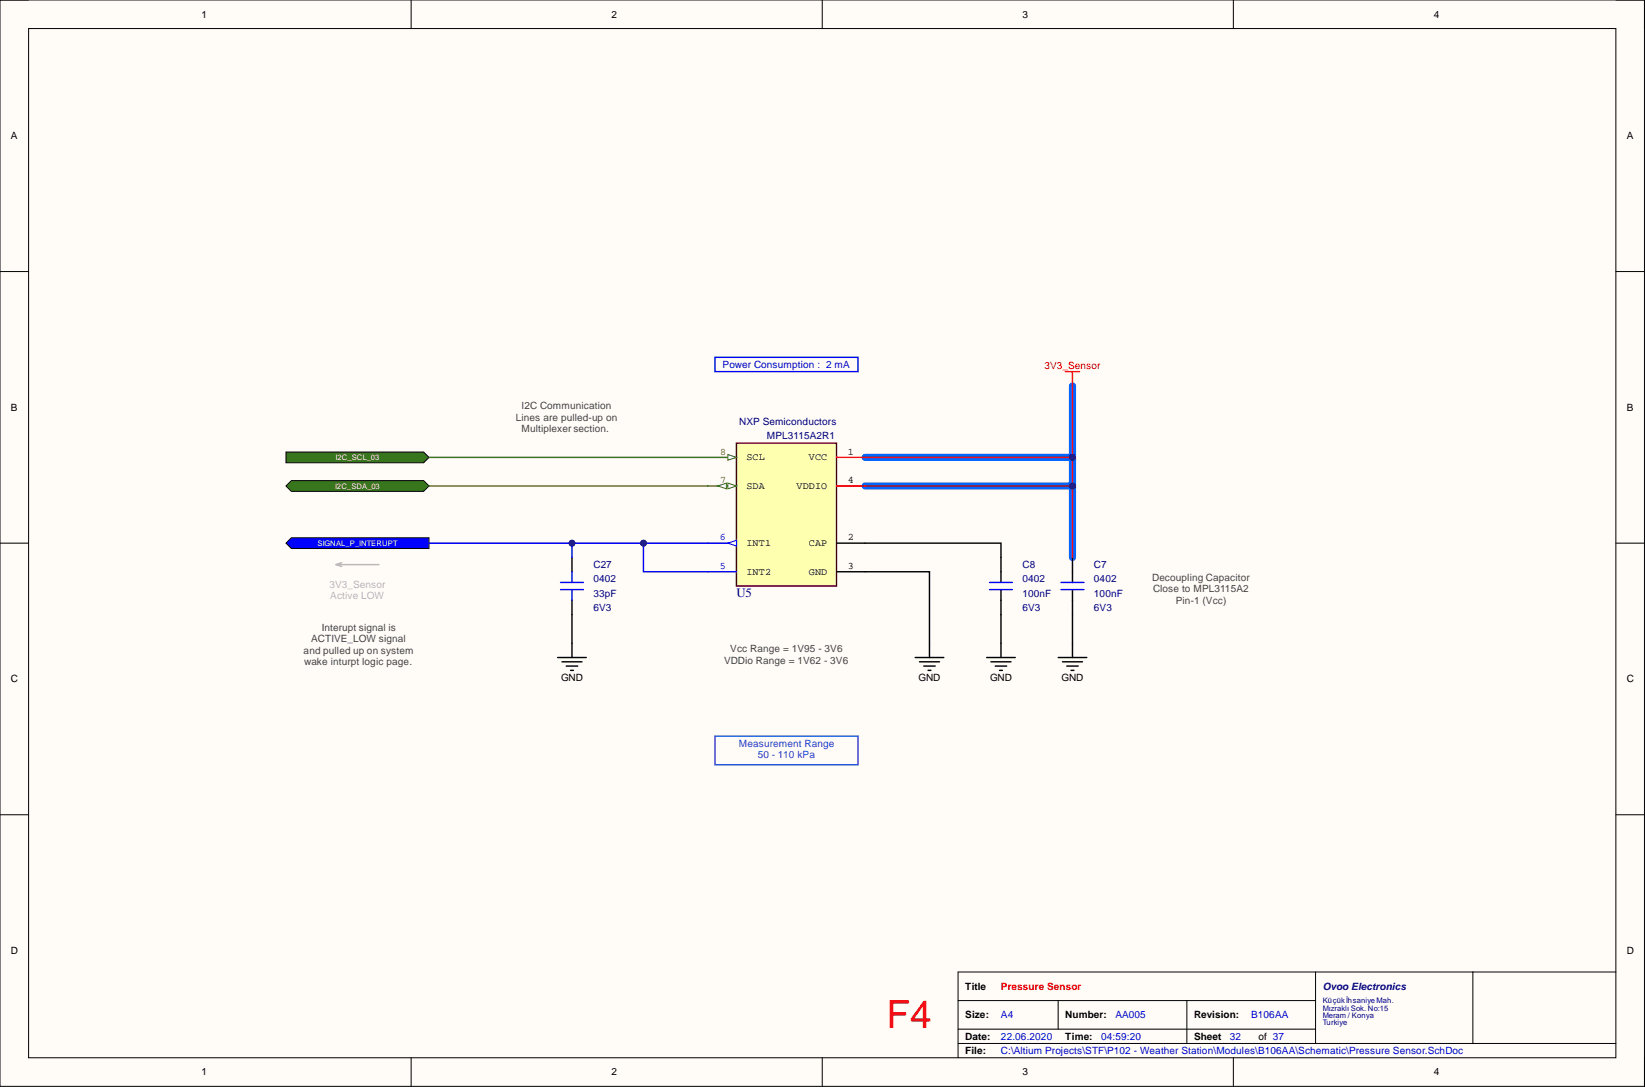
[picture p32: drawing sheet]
<svg xmlns="http://www.w3.org/2000/svg" width="292mm" height="193mm" viewBox="0 0 292 193" stroke-linecap="round" stroke-linejoin="round" font-family="sans-serif">
<defs><g id="words">
<text font-size="6.9" fill="#f00" x="157.4" y="182.5">F4</text>
<text font-size="2.3" fill="#000080" x="130.8" y="106.1">U5</text>
<g font-size="1.8">
<text x="35.8" y="3.1">1</text>
<text x="108.6" y="3.1">2</text>
<text x="181.6" y="3.1">3</text>
<text x="254.6" y="3.1">4</text>
<text x="1.9" y="24.7">A</text>
<text x="288.9" y="24.7">A</text>
<text x="1.9" y="72.9">B</text>
<text x="288.9" y="72.9">B</text>
<text x="132.5" y="81.7">SCL</text>
<text x="143.6" y="81.7">VCC</text>
<text x="150.6" y="80.7">1</text>
<text x="132.5" y="86.8">SDA</text>
<text x="141.4" y="86.8">VDDIO</text>
<text x="150.6" y="85.8">4</text>
<text x="150.6" y="95.9">2</text>
<text x="132.5" y="96.9">INT1</text>
<text x="143.6" y="96.9">CAP</text>
<text x="150.6" y="101">3</text>
<text x="132.5" y="102">INT2</text>
<text x="143.6" y="102">GND</text>
<text x="1.9" y="121.1">C</text>
<text x="99.6" y="120.9">GND</text>
<text x="163.1" y="120.9">GND</text>
<text x="175.8" y="120.9">GND</text>
<text x="188.5" y="120.9">GND</text>
<text x="288.9" y="121.1">C</text>
<text x="1.9" y="169.3">D</text>
<text x="288.9" y="169.3">D</text>
<text x="171.4" y="175.7">Title</text>
<text x="171.4" y="180.8">Size:</text>
<text x="171.4" y="184.6">Date:</text>
<text x="189.2" y="180.8">Number:</text>
<text x="189.2" y="184.6">Time:</text>
<text x="212" y="180.8">Revision:</text>
<text x="212" y="184.6">Sheet</text>
<text x="223.4" y="184.6">of 37</text>
<text x="35.8" y="190.9">1</text>
<text x="108.6" y="190.9">2</text>
<text x="171.4" y="187.1">File:</text>
<text x="181.6" y="190.9">3</text>
<text x="254.6" y="190.9">4</text>
</g>
<g font-size="1.8" fill="#00f">
<text x="128.3" y="65.3">Power Consumption : 2 mA</text>
<text x="127.8" y="95.9">6</text>
<text x="127.8" y="101">5</text>
<text x="177.7" y="184.6">22.06.2020</text>
<text x="177.7" y="180.8">A4</text>
<text x="195.5" y="184.6">04:59:20</text>
<text x="198.1" y="180.8">AA005</text>
<text x="218.4" y="184.6">32</text>
<text x="222.2" y="180.8">B106AA</text>
<text x="177.7" y="187.1">C:\Altium Projects\STF\P102 - Weather Station\Modules\B106AA\Schematic\Pressure Sensor.SchDoc</text>
</g>
<g font-size="1.8" fill="#f00">
<text x="185.4" y="65.5">3V3_Sensor</text>
<text x="177.7" y="175.7">Pressure Sensor</text>
</g>
<g font-size="1.8" fill="#434343">
<text x="91.6" y="74.7">Lines are pulled-up on</text>
<text x="92.6" y="72.7">I2C Communication</text>
<text x="92.6" y="76.7">Multiplexer section.</text>
<text x="204.6" y="103.1">Decoupling Capacitor</text>
<text x="204.7" y="105.1">Close to MPL3115A2</text>
<text x="208.8" y="107.2">Pin-1 (Vcc)</text>
<text x="57.1" y="112">Interupt signal is</text>
<text x="53.9" y="116">and pulled up on system</text>
<text x="54" y="118.1">wake inturpt logic page.</text>
<text x="55.3" y="114">ACTIVE_LOW signal</text>
<text x="128.6" y="117.8">VDDio Range = 1V62 - 3V6</text>
<text x="129.7" y="115.8">Vcc Range = 1V95 - 3V6</text>
</g>
<g font-size="1.8" fill="#000080">
<text x="131.3" y="75.4">NXP Semiconductors</text>
<text x="136.2" y="78">MPL3115A2R1</text>
<text x="105.4" y="100.8">C27</text>
<text x="181.6" y="100.8">C8</text>
<text x="194.2" y="100.8">C7</text>
<text x="105.4" y="103.4">0402</text>
<text x="105.4" y="105.9">33pF</text>
<text x="181.6" y="103.4">0402</text>
<text x="181.6" y="105.9">100nF</text>
<text x="194.2" y="103.4">0402</text>
<text x="194.2" y="105.9">100nF</text>
<text x="105.4" y="108.4">6V3</text>
<text x="181.6" y="108.4">6V3</text>
<text x="194.2" y="108.4">6V3</text>
<text x="234.9" y="175.7">Ovoo Electronics</text>
</g>
<g font-size="1.8" fill="#38761d">
<text x="127.9" y="80.7">8</text>
<text x="127.9" y="85.8">7</text>
</g>
<g font-size="1.8" fill="#b7b7b7">
<text x="58.5" y="104.4">3V3_Sensor</text>
<text x="58.7" y="106.4">Active LOW</text>
</g>
<g font-size="1.8" fill="#15c">
<text x="131.2" y="132.5">Measurement Range</text>
<text x="134.6" y="134.6">50 - 110 kPa</text>
</g>
<g font-size="1.4" fill="#fff">
<text x="59.6" y="81.7">I2C_SCL_03</text>
<text x="59.5" y="86.8">I2C_SDA_03</text>
<text x="56.4" y="96.9">SIGNAL_P_INTERUPT</text>
</g>
<g font-size="1.4" fill="#000080">
<text x="234.9" y="178.1">Küçükİhsaniye Mah.</text>
<text x="234.9" y="179.4">Mızraklı Sok. No:15</text>
<text x="234.9" y="180.7">Meram / Konya</text>
<text x="234.9" y="181.9">Turkiye</text>
</g>
</g></defs>
<path d="M0 0h292v192.9h-292z" fill-rule="evenodd" fill="#fffcf8"/>
<path d="M0 0h292v192.9h-292z" fill="none" stroke="#000" stroke-width=".18"/>
<path d="M5.1 5.1h281.8v182.7h-281.8z" fill-rule="evenodd" fill="#fffcf8"/>
<g fill="none" stroke="#000" stroke-width=".18">
<path d="M0 0h5.1M73 0v5.1M146 0v5.1M219 0v5.1M286.9 0h5.1v5.1M5.1 5.1h281.8v182.7h-281.8zM0 48.2h5.1M286.9 48.2h5.1M0 96.4h5.1M286.9 96.4h5.1M0 144.6h5.1M286.9 144.6h5.1"/>
<path d="M170.1 177.6h63.5M187.9 177.6v5.1M210.8 177.6v7.6M233.6 172.6v12.6M261.5 172.6v12.6M286.9 172.6h-116.8v15.2M73 187.8v5.1M146 187.8v5.1M170.1 185.2h116.8M170.1 182.7h63.5M219 187.8v5.1M292 187.8v5.1"/>
</g>
<path d="M190.4 68.5v12.7h-36.8M190.4 81.2v5.1h-36.8M190.4 86.3v12.7" fill="none" stroke="#06f" stroke-width="1.3"/>
<path d="M50.8 86.3l.9-1h23.5l1 1-1 .9h-23.5z" fill-rule="evenodd" fill="#38761d"/>
<path d="M50.8 86.3l.9-1h23.5l1 1-1 .9h-23.5z" fill="none" stroke="#000" stroke-width=".18"/>
<path d="M50.8 80.2h24.4l1 1-1 .9h-24.4z" fill-rule="evenodd" fill="#38761d"/>
<path d="M50.8 80.2h24.4l1 1-1 .9h-24.4z" fill="none" stroke="#000" stroke-width=".18"/>
<path d="M50.8 96.4l.9-.9h24.5v1.9h-24.5z" fill-rule="evenodd" fill="#00f"/>
<path d="M50.8 96.4l.9-.9h24.5v1.9h-24.5z" fill="none" stroke="#000" stroke-width=".18"/>
<path d="M130.8 78.7h17.7v25.3h-17.7z" fill-rule="evenodd" fill="#ffffb0"/>
<path d="M130.8 78.7h17.7v25.3h-17.7z" fill="none" stroke="#800000" stroke-width=".25"/>
<path d="M148.5 101.5h5.1" fill="none" stroke="#000" stroke-width=".25"/>
<path d="M148.5 81.2h5.1" fill="none" stroke="#f00" stroke-width=".25"/>
<path d="M125.7 81.2h5.1" fill="none" stroke="#38761d" stroke-width=".25"/>
<path d="M129.2 80.7l1.6 .5-1.6 .5z" fill="#f8fcff"/>
<path d="M129.2 80.7l1.6 .5-1.6 .5z" fill="none" stroke="#38761d" stroke-width=".18"/>
<path d="M125.7 86.3h5.1" fill="none" stroke="#38761d" stroke-width=".25"/>
<path d="M129.2 85.8l1.6 .5-1.6 .5z" fill="#f8fcff"/>
<path d="M129.2 85.8l1.6 .5-1.6 .5z" fill="none" stroke="#38761d" stroke-width=".18"/>
<path d="M127.5 86.3l1.5-.5v1z" fill="#f8fcff"/>
<path d="M127.5 86.3l1.5-.5v1z" fill="none" stroke="#38761d" stroke-width=".18"/>
<path d="M148.5 96.4h5.1" fill="none" stroke="#000" stroke-width=".25"/>
<path d="M148.5 86.3h5.1" fill="none" stroke="#f00" stroke-width=".25"/>
<path d="M125.7 96.4h5.1" fill="none" stroke="#00f" stroke-width=".25"/>
<path d="M129.2 96.4l1.6-.5v1z" fill="#f8fcff"/>
<path d="M129.2 96.4l1.6-.5v1z" fill="none" stroke="#00f" stroke-width=".18"/>
<path d="M127 63.4h25.4v2.6h-25.4zM76.2 96.4h49.5M99.5 103.4h4.1M99.5 104.7h4.1M101.6 101.5v1.9M101.6 104.7v1.9M125.7 101.5h5.1M175.7 103.4h4.1M175.7 104.7h4.1M188.4 103.4h4.1M188.4 104.7h4.1" fill="none" stroke="#00f" stroke-width=".25"/>
<g fill="none" stroke="#000" stroke-width=".25">
<path d="M101.6 99v2.5M177.7 99v4.4M190.4 99v4.4M99 116.7h5.1M99.8 117.5h3.5M100.6 118.2h2M101.3 119h.5M101.6 106.6v10.1M162.5 116.7h5.1M163.3 117.5h3.5M164 118.2h2.1M164.8 119h.5"/>
<path d="M165 114.2v2.5M175.2 116.7h5.1M176 117.5h3.5M176.7 118.2h2.1M177.5 119h.5M177.7 104.7v4.4M177.7 114.2v2.5M187.9 116.7h5.1M188.7 117.5h3.5M189.4 118.2h2.1M190.2 119h.5M190.4 104.7v4.4"/>
<path d="M190.4 114.2v2.5"/>
</g>
<path d="M189.2 66h2.5M190.4 66v2.5" fill="none" stroke="#f00" stroke-width=".25"/>
<path d="M60.7 99.9l-1 .3M59.7 100.2h7.6M59.7 100.2l1 .4" fill="none" stroke="#b7b7b7" stroke-width=".25"/>
<path d="M127 130.7h25.4v5.1h-25.4z" fill="none" stroke="#15c" stroke-width=".25"/>
<circle cx="114.3" cy="96.4" r=".51" fill="#000080"/>
<circle cx="114.3" cy="96.4" r=".51" fill="none" stroke="#000080" stroke-width=".18"/>
<circle cx="101.6" cy="96.4" r=".51" fill="#000080"/>
<circle cx="101.6" cy="96.4" r=".51" fill="none" stroke="#000080" stroke-width=".18"/>
<path d="M76.2 86.3h49.5M76.2 81.2h49.5" fill="none" stroke="#38761d" stroke-width=".25"/>
<path d="M114.3 96.4v5.1h11.4" fill="none" stroke="#00f" stroke-width=".25"/>
<circle cx="114.3" cy="96.4" r=".51" fill="#000080"/>
<circle cx="114.3" cy="96.4" r=".51" fill="none" stroke="#000080" stroke-width=".18"/>
<path d="M153.6 96.4h24.1v2.6M153.6 101.5h11.4v12.7" fill="none" stroke="#000" stroke-width=".25"/>
<path d="M190.4 81.2v5.1h-36.8" fill="none" stroke="#f00" stroke-width=".25"/>
<circle cx="190.4" cy="86.3" r=".51" fill="#000080"/>
<circle cx="190.4" cy="86.3" r=".51" fill="none" stroke="#000080" stroke-width=".18"/>
<circle cx="190.4" cy="81.2" r=".51" fill="#000080"/>
<circle cx="190.4" cy="81.2" r=".51" fill="none" stroke="#000080" stroke-width=".18"/>
<path d="M190.4 68.5v12.7h-36.8" fill="none" stroke="#f00" stroke-width=".25"/>
<circle cx="190.4" cy="81.2" r=".51" fill="#000080"/>
<circle cx="190.4" cy="81.2" r=".51" fill="none" stroke="#000080" stroke-width=".18"/>
<path d="M177.7 109.1v5.1M190.4 109.1v5.1" fill="none" stroke="#000" stroke-width=".25"/>
<path d="M190.4 86.3v12.7" fill="none" stroke="#f00" stroke-width=".25"/>
<circle cx="190.4" cy="86.3" r=".51" fill="#000080"/>
<circle cx="190.4" cy="86.3" r=".51" fill="none" stroke="#000080" stroke-width=".18"/>
<path d="M101.6 96.4v2.6" fill="none" stroke="#00f" stroke-width=".25"/>
<circle cx="101.6" cy="96.4" r=".51" fill="#000080"/>
<circle cx="101.6" cy="96.4" r=".51" fill="none" stroke="#000080" stroke-width=".18"/>
<use href="#words"/>
</svg>
